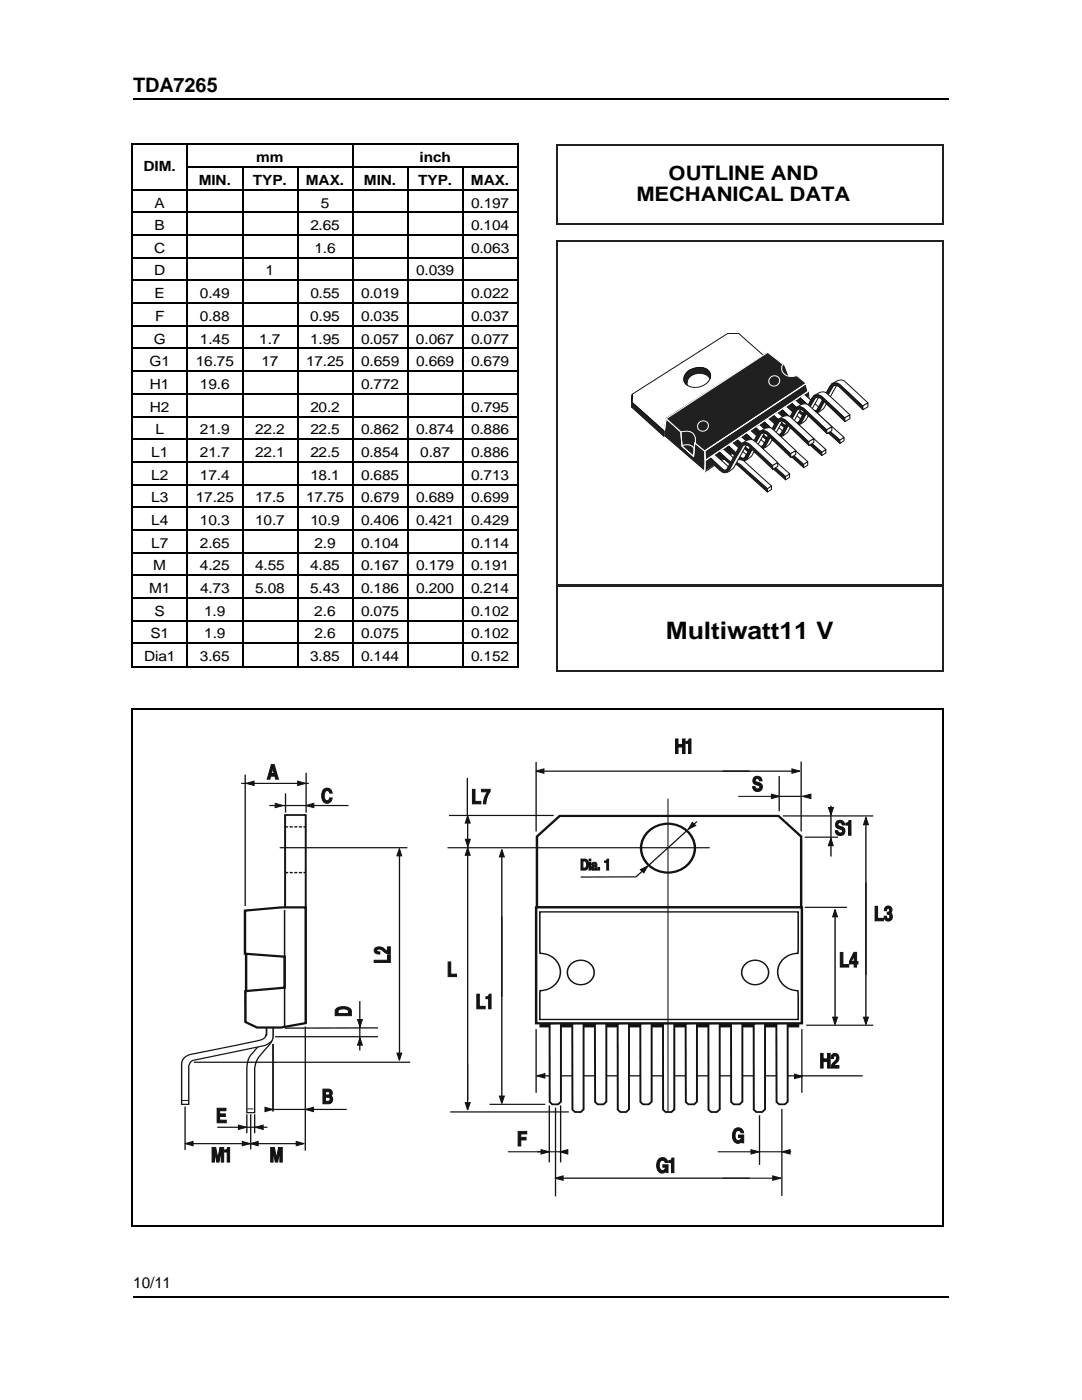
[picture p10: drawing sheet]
<svg xmlns="http://www.w3.org/2000/svg" width="216mm" height="279mm" viewBox="0 0 216 279" stroke-linecap="round" stroke-linejoin="round" font-family="sans-serif">
<defs><g id="words">
<text font-size="4.8" x="132.9" y="127.6">Multiwatt11 V</text>
<g font-size="4">
<text x="26.6" y="18.5">TDA7265</text>
<text x="133.4" y="36">OUTLINE AND</text>
<text x="127" y="40.1">MECHANICAL DATA</text>
</g>
<text font-size="3" x="26.6" y="257.1">10/11</text>
<g font-size="2.8">
<text x="28.6" y="34.1">DIM.</text>
<text x="51.1" y="32.3">mm</text>
<text x="83.7" y="32.3">inch</text>
<text x="30.9" y="41.4">A</text>
<text x="39.6" y="36.9">MIN.</text>
<text x="50.5" y="36.9">TYP.</text>
<text x="61" y="36.9">MAX.</text>
<text x="64" y="41.4">5</text>
<text x="72.6" y="36.9">MIN.</text>
<text x="83.5" y="36.9">TYP.</text>
<text x="94" y="36.9">MAX.</text>
<text x="94" y="41.4">0.197</text>
<text x="30.9" y="45.9">B</text>
<text x="61.9" y="45.9">2.65</text>
<text x="94" y="45.9">0.104</text>
<text x="30.8" y="50.4">C</text>
<text x="62.7" y="50.4">1.6</text>
<text x="94" y="50.4">0.063</text>
<text x="30.8" y="55">D</text>
<text x="30.9" y="59.5">E</text>
<text x="39.9" y="59.5">0.49</text>
<text x="53" y="55">1</text>
<text x="61.9" y="59.5">0.55</text>
<text x="72.1" y="59.5">0.019</text>
<text x="83" y="55">0.039</text>
<text x="94" y="59.5">0.022</text>
<text x="30.9" y="64">F</text>
<text x="39.9" y="64">0.88</text>
<text x="61.9" y="64">0.95</text>
<text x="72.1" y="64">0.035</text>
<text x="94" y="64">0.037</text>
<text x="30.7" y="68.6">G</text>
<text x="39.9" y="68.6">1.45</text>
<text x="51.7" y="68.6">1.7</text>
<text x="61.9" y="68.6">1.95</text>
<text x="72.1" y="68.6">0.057</text>
<text x="83" y="68.6">0.067</text>
<text x="94" y="68.6">0.077</text>
<text x="29.8" y="73.1">G1</text>
<text x="29.9" y="77.6">H1</text>
<text x="39.1" y="73.1">16.75</text>
<text x="39.9" y="77.6">19.6</text>
<text x="52.2" y="73.1">17</text>
<text x="61.1" y="73.1">17.25</text>
<text x="72.1" y="77.6">0.772</text>
<text x="72.1" y="73.1">0.659</text>
<text x="83" y="73.1">0.669</text>
<text x="94" y="73.1">0.679</text>
<text x="29.9" y="82.1">H2</text>
<text x="61.9" y="82.1">20.2</text>
<text x="94" y="82.1">0.795</text>
<text x="31" y="86.7">L</text>
<text x="39.9" y="86.7">21.9</text>
<text x="50.9" y="86.7">22.2</text>
<text x="61.9" y="86.7">22.5</text>
<text x="72.1" y="86.7">0.862</text>
<text x="83" y="86.7">0.874</text>
<text x="94" y="86.7">0.886</text>
<text x="30.2" y="91.2">L1</text>
<text x="30.2" y="95.7">L2</text>
<text x="39.9" y="91.2">21.7</text>
<text x="39.9" y="95.7">17.4</text>
<text x="50.9" y="91.2">22.1</text>
<text x="61.9" y="91.2">22.5</text>
<text x="61.9" y="95.7">18.1</text>
<text x="72.1" y="91.2">0.854</text>
<text x="72.1" y="95.7">0.685</text>
<text x="83.9" y="91.2">0.87</text>
<text x="94" y="91.2">0.886</text>
<text x="94" y="95.7">0.713</text>
<text x="30.2" y="100.3">L3</text>
<text x="39.1" y="100.3">17.25</text>
<text x="50.9" y="100.3">17.5</text>
<text x="61.1" y="100.3">17.75</text>
<text x="72.1" y="100.3">0.679</text>
<text x="83" y="100.3">0.689</text>
<text x="94" y="100.3">0.699</text>
<text x="30.2" y="104.8">L4</text>
<text x="39.9" y="104.8">10.3</text>
<text x="50.9" y="104.8">10.7</text>
<text x="61.9" y="104.8">10.9</text>
<text x="72.1" y="104.8">0.406</text>
<text x="83" y="104.8">0.421</text>
<text x="94" y="104.8">0.429</text>
<text x="30.2" y="109.3">L7</text>
<text x="30.6" y="113.8">M</text>
<text x="39.9" y="113.8">4.25</text>
<text x="39.9" y="109.3">2.65</text>
<text x="50.9" y="113.8">4.55</text>
<text x="61.9" y="113.8">4.85</text>
<text x="62.7" y="109.3">2.9</text>
<text x="72.1" y="113.8">0.167</text>
<text x="72.1" y="109.3">0.104</text>
<text x="83" y="113.8">0.179</text>
<text x="94" y="113.8">0.191</text>
<text x="94" y="109.3">0.114</text>
<text x="29.8" y="118.4">M1</text>
<text x="39.9" y="118.4">4.73</text>
<text x="50.9" y="118.4">5.08</text>
<text x="61.9" y="118.4">5.43</text>
<text x="72.1" y="118.4">0.186</text>
<text x="83" y="118.4">0.200</text>
<text x="94" y="118.4">0.214</text>
<text x="30.9" y="122.9">S</text>
<text x="40.7" y="122.9">1.9</text>
<text x="62.7" y="122.9">2.6</text>
<text x="72.1" y="122.9">0.075</text>
<text x="94" y="122.9">0.102</text>
<text x="28.7" y="132">Dia1</text>
<text x="30" y="127.4">S1</text>
<text x="39.9" y="132">3.65</text>
<text x="40.8" y="127.4">1.9</text>
<text x="61.9" y="132">3.85</text>
<text x="62.7" y="127.4">2.6</text>
<text x="72.1" y="132">0.144</text>
<text x="72.1" y="127.4">0.075</text>
<text x="94" y="132">0.152</text>
<text x="94" y="127.4">0.102</text>
</g>
</g></defs>
<path d="M110.9 48h77.4M110.9 116.8h77.4" fill="none" stroke="#231f20" stroke-width=".23"/>
<path d="M111.1 47.9v69M188.2 47.9v69" fill="none" stroke="#231f20" stroke-width=".25"/>
<path d="M140.8 91.9l20.5-13.8 .2 2.1-20.9 14z" fill="#231f20" stroke="#fff" stroke-width=".2"/>
<path d="M140.8 91.9l20.5-13.8 .2 2.1-20.9 14z" fill="none" stroke="#0e1313" stroke-width=".2"/>
<path d="M126.2 78.7l19-12.1h2.2l5 4.4-19.4 12.5-.4 2.5-6.5-5.7z" fill="#fff"/>
<path d="M126.2 78.7l19-12.1h2.2l5 4.4-19.4 12.5-.4 2.5-6.5-5.7z" fill="none" stroke="#0e1313" stroke-width=".2"/>
<path d="M137.1 74.3a3 3 0 0 1 4.5 0 2.28 2.28 0 0 1-2.1 2.9 2.27 2.27 0 0 1-3-1.4 1.89 1.89 0 0 1 .6-1.5z" fill="#fff"/>
<path d="M136.9 74.5a3.2 3.2 0 0 1 4.6-.3 1.93 1.93 0 0 1-1.2 2.7 2.68 2.68 0 0 1-3.8-.9v-.5z" fill="none" stroke="#0e1313" stroke-width=".2"/>
<path d="M135.9 86.2a4.5 4.5 0 0 1 2.5 .1l1.6-.3 2.4-.9 7.8-3.1-10.1 9.7-1.5-1.6a1.34 1.34 0 0 0-1.9-1.3l-.7 .1z" fill="#231f20" stroke="#fff" stroke-width=".2"/>
<path d="M135.9 86.2h.1a3.5 3.5 0 0 1 2.1 .1 26.9 26.9 0 0 0 7.3-2.3l4.8-2-10.1 9.7-1.5-1.7a1.27 1.27 0 0 0-1.7-1.2l-.9 .1z" fill="none" stroke="#0e1313" stroke-width=".2"/>
<path d="M136 89a1.63 1.63 0 0 1 1.8-.1 1.63 1.63 0 0 1 .8 1.6l-.2 .7z" fill="#231f20"/>
<path d="M136 89h.1a1.63 1.63 0 0 1 1.9 0 1.63 1.63 0 0 1 .5 1.9v.3z" fill="none" stroke="#fff" stroke-width=".2"/>
<path d="M132.9 83.5l2.9 2.7 .3 2.8 2.3 2.1 .2-2.7 2 1.6v4.2l-8.2-7.1z" fill="#231f20" stroke="#fff" stroke-width=".2"/>
<path d="M132.9 83.5l2.9 2.7 .3 2.8 2.3 2.1 .2-2.7 2 1.6v4.2l-8.2-7.1z" fill="none" stroke="#fff" stroke-width=".2"/>
<path d="M126.1 78.7v1.6l6.5 5.8-.1 1-6.5-5.9z" fill="#231f20"/>
<path d="M126.1 78.7v1.6l6.5 5.8-.1 1-6.5-5.9z" fill="none" stroke="#0e1313" stroke-width=".2"/>
<path d="M137.2 74.2a3.3 3.3 0 0 1 4.2-.2l.3 .7a.6 .6 0 0 1-.1 .8 2.61 2.61 0 0 0-4.5 .7v.6a1.66 1.66 0 0 1 .1-2.6z" fill="#231f20"/>
<path d="M137.3 74.1a3.5 3.5 0 0 1 4-.2 1.28 1.28 0 0 1 .3 1.6 2.63 2.63 0 0 0-4.5 .6v.7a1.67 1.67 0 0 1 .2-2.7z" fill="none" stroke="#0e1313" stroke-width=".2"/>
<path d="M156 72.6l.3 .2 1.1 2.8-2.3-.6z" fill="#231f20"/>
<path d="M156 72.6l.3 .2 1.1 2.8-2.3-.6z" fill="none" stroke="#0e1313" stroke-width=".2"/>
<path d="M159.5 79.3l1-.6 2.9 2.6-.6 1z" fill="#fff"/>
<path d="M159.5 79.3l1-.6 2.9 2.6-.6 1z" fill="none" stroke="#0e1313" stroke-width=".2"/>
<path d="M166 77.1l.8-.5 .7 .2v.3l-.4-.1-.3 .1-2.4 4.3a1.97 1.97 0 0 1-2.1 .9l.7-.1z" fill="#fff"/>
<path d="M166 77.1l.8-.5 .7 .2v.3l-.5-.1-.2 .2-2.5 4.4a2.1 2.1 0 0 1-2 .7l.7-.1z" fill="none" stroke="#0e1313" stroke-width=".2"/>
<path d="M165.9 76.6l1.3-.7 .6-.1 .5 .1 4.9 4.5-1 .6-5.1-4.3z" fill="#fff"/>
<path d="M165.9 76.6a2.74 2.74 0 0 1 2.2-.7l.4 .2 4.7 4.3-1 .6-5.1-4.3z" fill="none" stroke="#0e1313" stroke-width=".2"/>
<path d="M159.5 79.3l2.6 2.4 .7 .2 .5-.6 2.2-4.1a1.3 1.3 0 0 1 2.2-.4l4.6 4.4-.1 .6-5-4.8-.4-.1-.4 .1-.3 .3-2.5 4.6a1.25 1.25 0 0 1-2.2-.1l-1.9-1.8z" fill="#231f20"/>
<path d="M159.5 79.3l2.6 2.4 .7 .2 .3-.2 2-3.7a1.96 1.96 0 0 1 1.8-1.6l1.2 .8 4.2 4-.1 .6-5-4.8a.91 .91 0 0 0-1.2 .5l-2.4 4.4a1.18 1.18 0 0 1-2 .1l-2.1-2z" fill="none" stroke="#0e1313" stroke-width=".2"/>
<path d="M172.2 81l1-.6v.8l-1 .6z" fill="#fff"/>
<path d="M172.2 81l1-.6v.8l-1 .6z" fill="none" stroke="#0e1313" stroke-width=".2"/>
<path d="M157.9 80.3l.9-.5 2 1.9 1.1 .3a1.78 1.78 0 0 1 1.5 .8l5 4.5-.9 .7-6.1-5.2-1.2-.1-2.1-1.9z" fill="#fff"/>
<path d="M157.9 80.3l.9-.5 2 1.9 .8 .3a2.05 2.05 0 0 1 1.8 .7l5 4.6-.9 .7-6.1-5.2-1.2-.1-2.1-1.9z" fill="none" stroke="#0e1313" stroke-width=".2"/>
<path d="M157.9 80.3l2.2 2.1 1.4 .2 .6 .4 5.5 4.8v.7l-5.8-5.3-.5-.2h-.5a1.86 1.86 0 0 1-1.4-.7l-1.5-1.4z" fill="#231f20"/>
<path d="M157.9 80.3l2 1.9 .7 .3a2.5 2.5 0 0 1 2 .9l5 4.4v.7l-5.7-5.1a2.69 2.69 0 0 0-1.7-.5l-2.3-2z" fill="none" stroke="#0e1313" stroke-width=".2"/>
<path d="M167.6 87.8l.8-.5v.7l-.8 .5z" fill="#fff"/>
<path d="M167.6 87.8l.8-.5v.7l-.8 .5z" fill="none" stroke="#0e1313" stroke-width=".2"/>
<path d="M155.9 81.6l1-.5 2.9 2.5-.6 1.1z" fill="#fff"/>
<path d="M155.9 81.6l1-.5 2.9 2.5-.6 1.1z" fill="none" stroke="#0e1313" stroke-width=".2"/>
<path d="M162.4 79.5l.8-.5 .7 .2v.3l-.4-.1-.3 .1-2.4 4.3a1.97 1.97 0 0 1-2.1 .9l.7-.1z" fill="#fff"/>
<path d="M162.4 79.5l.8-.5 .7 .2v.3l-.5-.1-.4 .5a21.3 21.3 0 0 1-2.6 4.3 1.54 1.54 0 0 1-1.7 .5l.7-.1z" fill="none" stroke="#0e1313" stroke-width=".2"/>
<path d="M162.3 79l1.3-.7 .6-.1 .5 .1 4.9 4.5-1 .6-5.1-4.3z" fill="#fff"/>
<path d="M162.3 79a2.75 2.75 0 0 1 2.2-.8l.4 .3 4.7 4.3-1 .6-5.1-4.3z" fill="none" stroke="#0e1313" stroke-width=".2"/>
<path d="M155.9 81.7l2.6 2.4 .4 .2h.4l2.6-4.8a1.3 1.3 0 0 1 2.2-.3l4.6 4.4-.1 .5-5-4.7-.4-.1-.7 .3-2.5 4.6a1.25 1.25 0 0 1-2.2 0l-1.9-1.8z" fill="#574044"/>
<path d="M155.9 81.7l2.6 2.4 .7 .2 .3-.2 2-3.8a1.96 1.96 0 0 1 1.8-1.5 27.5 27.5 0 0 1 4.8 4.2l.6 .6-.1 .5-5-4.7a.91 .91 0 0 0-1.2 .5l-2.4 4.3a1.18 1.18 0 0 1-2 .1l-2.1-1.9z" fill="#231f20" stroke="#0e1313" stroke-width=".2"/>
<path d="M168.6 83.4l1-.6v.8l-1 .6z" fill="#fff"/>
<path d="M168.6 83.4l1-.6v.8l-1 .6z" fill="none" stroke="#0e1313" stroke-width=".2"/>
<path d="M154.3 82.8l.8-.5 2.1 1.8 1.1 .3a1.81 1.81 0 0 1 1.5 .8l5 4.5-.9 .7-6.1-5.2-1.3-.1-2-1.9z" fill="#fff"/>
<path d="M154.3 82.8l.8-.5 2.1 1.8 .8 .3a2.05 2.05 0 0 1 1.8 .8l5 4.5-.9 .7-6.1-5.2-1.3-.1-2-1.9z" fill="none" stroke="#0e1313" stroke-width=".2"/>
<path d="M154.3 82.8l2.2 2 1.4 .3 .6 .3 5.5 4.8v.7l-6.1-5.4a2.95 2.95 0 0 1-2.8-1.4l-.8-.8z" fill="#574044"/>
<path d="M154.3 82.8l1.8 1.7a2.89 2.89 0 0 0 1.8 .6l.7 .4 5.4 4.7v.7l-5.7-5.1a2.71 2.71 0 0 0-1.7-.5l-2.3-2z" fill="#231f20" stroke="#0e1313" stroke-width=".2"/>
<path d="M164 90.3l.8-.6v.7l-.8 .5z" fill="#fff"/>
<path d="M164 90.3l.8-.6v.7l-.8 .5z" fill="none" stroke="#0e1313" stroke-width=".2"/>
<path d="M152.3 84l1-.6 2.9 2.6-.6 1.1z" fill="#fff"/>
<path d="M152.3 84l1-.6 2.9 2.6-.6 1.1z" fill="none" stroke="#0e1313" stroke-width=".2"/>
<path d="M158.8 81.9l.8-.6 .7 .3v.2h-.4l-.3 .1-2.4 4.3a1.97 1.97 0 0 1-2.1 .9l.7-.1z" fill="#fff"/>
<path d="M158.8 81.9l.8-.6 .7 .3v.2h-.5l-.2 .1-2.5 4.4a2.09 2.09 0 0 1-2 .8l.7-.1z" fill="none" stroke="#0e1313" stroke-width=".2"/>
<path d="M158.7 81.4l1.3-.7 .6-.1 .5 .1 4.9 4.5-1 .6-5.1-4.4z" fill="#fff"/>
<path d="M158.7 81.4a2.71 2.71 0 0 1 2.2-.8l.4 .2 4.7 4.4-1 .6-5.1-4.4z" fill="none" stroke="#0e1313" stroke-width=".2"/>
<path d="M152.3 84l2.6 2.5 .7 .2 .5-.6 2.2-4.2a1.3 1.3 0 0 1 2.2-.3l4.6 4.4-.1 .5-5-4.8h-.4l-.7 .3-2.5 4.6a1.25 1.25 0 0 1-2.2-.1l-1.9-1.7z" fill="#574044"/>
<path d="M152.3 84l2.6 2.5 .7 .2 .3-.3 2-3.7a1.96 1.96 0 0 1 1.8-1.5 27.8 27.8 0 0 1 4.8 4.2l.6 .6-.1 .5-5-4.8a.91 .91 0 0 0-1.2 .6l-2.4 4.3a1.18 1.18 0 0 1-2 .1l-2.1-1.9z" fill="#231f20" stroke="#0e1313" stroke-width=".2"/>
<path d="M165 85.8l1-.6v.7l-1 .6z" fill="#fff"/>
<path d="M165 85.8l1-.6v.7l-1 .6z" fill="none" stroke="#0e1313" stroke-width=".2"/>
<path d="M150.7 85.2l.8-.5 2.1 1.8 1.1 .4a1.8 1.8 0 0 1 1.5 .8l5 4.4-.9 .8-6.1-5.2-1.3-.2-2-1.9z" fill="#fff"/>
<path d="M150.7 85.2l.8-.5 2.1 1.8 .8 .3a2.06 2.06 0 0 1 1.8 .8l5 4.5-.9 .8-6.1-5.2-1.3-.2-2-1.9z" fill="none" stroke="#0e1313" stroke-width=".2"/>
<path d="M150.7 85.2l2.2 2 1.4 .3 .6 .3 5.5 4.9v.6l-5.9-5.2-.4-.2h-.6a1.88 1.88 0 0 1-1.3-.7l-1.6-1.4z" fill="#231f20"/>
<path d="M150.7 85.2l1.8 1.7a2.89 2.89 0 0 0 1.8 .6l.7 .4 5.4 4.8v.6l-5.7-5.1a2.65 2.65 0 0 0-1.7-.5l-2.3-1.9z" fill="none" stroke="#0e1313" stroke-width=".2"/>
<path d="M160.3 92.7l.9-.6v.7l-.8 .5z" fill="#fff"/>
<path d="M160.3 92.7l.9-.6v.7l-.8 .5z" fill="none" stroke="#0e1313" stroke-width=".2"/>
<path d="M148.7 86.4l1-.6 2.9 2.6-.6 1.1z" fill="#fff"/>
<path d="M148.7 86.4l1-.6 2.9 2.6-.6 1.1z" fill="none" stroke="#0e1313" stroke-width=".2"/>
<path d="M155.2 84.3l.8-.6 .7 .3v.2l-.4-.1-.3 .2-2.4 4.3a1.96 1.96 0 0 1-2.1 .9l.7-.2z" fill="#fff"/>
<path d="M155.2 84.3l.8-.6 .7 .3v.2l-.5-.1-.2 .2-2.5 4.4a2.09 2.09 0 0 1-2 .8l.7-.2z" fill="none" stroke="#0e1313" stroke-width=".2"/>
<path d="M155.1 83.8l1.3-.7 .6-.1 .5 .1 4.9 4.5-1 .6-5.1-4.4z" fill="#fff"/>
<path d="M155.1 83.8a2.74 2.74 0 0 1 2.2-.8l.4 .2 4.7 4.4-1 .6-5.1-4.4z" fill="none" stroke="#0e1313" stroke-width=".2"/>
<path d="M148.7 86.4l2.6 2.4 .7 .3 .5-.6 2.2-4.2a1.3 1.3 0 0 1 2.2-.3l4.6 4.3-.1 .6-5-4.8-.4-.1-.7 .4-2.5 4.6a1.25 1.25 0 0 1-2.2-.1l-1.9-1.7z" fill="#231f20"/>
<path d="M148.7 86.4l2.6 2.4 .7 .3 .3-.3 2-3.7a1.96 1.96 0 0 1 1.8-1.6l1.2 .8 4.2 4-.1 .6-5-4.8a.91 .91 0 0 0-1.2 .6l-2.4 4.3a1.18 1.18 0 0 1-2 .1l-2.1-1.9z" fill="none" stroke="#0e1313" stroke-width=".2"/>
<path d="M161.4 88.1l1-.5v.7l-1 .6z" fill="#fff"/>
<path d="M161.4 88.1l1-.5v.7l-1 .6z" fill="none" stroke="#0e1313" stroke-width=".2"/>
<path d="M147.1 87.6l.8-.5 2.1 1.9 1 .3a1.8 1.8 0 0 1 1.6 .8l5 4.5-.9 .7-6.2-5.2-1.2-.1-2-1.9z" fill="#fff"/>
<path d="M147.1 87.6l.8-.5 2.1 1.9 .8 .2a2.05 2.05 0 0 1 1.7 .8l5.1 4.6-.9 .7-6.2-5.2-1.2-.1-2-1.9z" fill="none" stroke="#0e1313" stroke-width=".2"/>
<path d="M147 87.6l2.3 2.1 1.4 .2 .6 .4 5.5 4.8-.1 .7-5.8-5.3-.4-.2h-.6a1.83 1.83 0 0 1-1.3-.7l-1.6-1.4z" fill="#231f20"/>
<path d="M147.1 87.6l1.9 1.9 .7 .3a2.49 2.49 0 0 1 2.1 .9l5 4.4-.1 .7-5.6-5.1a2.67 2.67 0 0 0-1.7-.5l-2.4-2z" fill="none" stroke="#0e1313" stroke-width=".2"/>
<path d="M156.7 95.1l.8-.5v.7l-.8 .5z" fill="#fff"/>
<path d="M156.7 95.1l.9-.5v.7l-.9 .5z" fill="none" stroke="#0e1313" stroke-width=".2"/>
<path d="M145.1 88.8l1-.6 2.9 2.6-.6 1z" fill="#fff"/>
<path d="M145.1 88.8l1-.6 2.9 2.6-.6 1z" fill="none" stroke="#0e1313" stroke-width=".2"/>
<path d="M151.6 86.7l.8-.6 .7 .3v.2h-.7l-2.4 4.4a1.97 1.97 0 0 1-2.1 .9l.7-.2z" fill="#fff"/>
<path d="M151.6 86.7l.8-.6 .7 .3v.2l-.5-.1-.4 .5a21.2 21.2 0 0 1-2.6 4.4 1.54 1.54 0 0 1-1.7 .4l.7-.1z" fill="none" stroke="#0e1313" stroke-width=".2"/>
<path d="M151.5 86.2l1.3-.8 .6-.1 .5 .2 4.9 4.4-1 .6-5.1-4.3z" fill="#fff"/>
<path d="M151.5 86.2a2.72 2.72 0 0 1 2.2-.8l.4 .2 4.7 4.3-1 .6-5.1-4.3z" fill="none" stroke="#0e1313" stroke-width=".2"/>
<path d="M145.1 88.8l2.6 2.4 .7 .2 .5-.6 2.2-4.1a1.3 1.3 0 0 1 2.2-.4l4.6 4.4-.1 .6-5-4.8-.5-.1-.4 .2-.3 .4-2.4 4.4a1.25 1.25 0 0 1-2.2-.1l-1.9-1.7z" fill="#574044"/>
<path d="M145.1 88.8l2.6 2.4 .7 .2 .3-.2 2-3.7a1.96 1.96 0 0 1 1.8-1.6 27.7 27.7 0 0 1 4.8 4.2l.6 .6-.1 .6-5-4.8a.91 .91 0 0 0-1.2 .5l-2.4 4.4a1.18 1.18 0 0 1-2 .1l-2.1-1.9z" fill="#231f20" stroke="#0e1313" stroke-width=".2"/>
<path d="M157.8 90.5l1-.5v.7l-1 .6z" fill="#fff"/>
<path d="M157.8 90.5l1-.5v.7l-1 .6z" fill="none" stroke="#0e1313" stroke-width=".2"/>
<path d="M143.5 90l.8-.5 2.1 1.9 1 .3a1.79 1.79 0 0 1 1.6 .8l5 4.5-.9 .7-6.2-5.2-1.2-.1-2-1.9z" fill="#fff"/>
<path d="M143.5 90l.8-.5 2.1 1.9 .8 .3a2.05 2.05 0 0 1 1.7 .8l5.1 4.5-.9 .7-6.2-5.2-1.2-.1-2-1.9z" fill="none" stroke="#0e1313" stroke-width=".2"/>
<path d="M143.4 90.1l2.3 2 1.5 .3 .6 .4 5.4 4.7-.1 .7-5.9-5.4a3.9 3.9 0 0 1-2.2-.8l-1.6-1.4z" fill="#231f20"/>
<path d="M143.4 90.1l2 1.8 .7 .3a2.56 2.56 0 0 1 2 .9l5.1 4.4-.1 .7-5.6-5.1a2.71 2.71 0 0 0-1.8-.5l-2.3-2z" fill="none" stroke="#0e1313" stroke-width=".2"/>
<path d="M153.1 97.6l.8-.6v.7l-.8 .5z" fill="#fff"/>
<path d="M153.1 97.6l.8-.6v.7l-.8 .5z" fill="none" stroke="#0e1313" stroke-width=".2"/>
<path d="M141.5 91.2l1-.6 2.9 2.6-.6 1z" fill="#fff"/>
<path d="M141.5 91.2l1-.6 2.9 2.6-.6 1z" fill="none" stroke="#0e1313" stroke-width=".2"/>
<path d="M148 89l.8-.5 .7 .2v.3h-.7l-2.4 4.3a1.96 1.96 0 0 1-2.1 .9l.7-.1z" fill="#fff"/>
<path d="M148 89l.8-.5 .7 .2v.3l-.5-.1-.2 .2-2.5 4.4a2.09 2.09 0 0 1-2 .7l.7-.1z" fill="none" stroke="#0e1313" stroke-width=".2"/>
<path d="M147.9 88.5l1.3-.7 .6-.1 .5 .1 4.9 4.5-1 .6-5.1-4.3z" fill="#fff"/>
<path d="M147.9 88.5a2.71 2.71 0 0 1 2.2-.8l.4 .3 4.7 4.3-1 .6-5.1-4.3z" fill="none" stroke="#0e1313" stroke-width=".2"/>
<path d="M141.5 91.2l2.6 2.4 .7 .2 .5-.6 2.2-4.1a1.3 1.3 0 0 1 2.2-.4l4.6 4.4-.1 .6-5-4.8-.4-.1-.4 .1-.4 .4-2.4 4.5a1.25 1.25 0 0 1-2.2-.1l-1.9-1.8z" fill="#231f20"/>
<path d="M141.5 91.2l2.6 2.4 .7 .2 .3-.2 2-3.7a1.96 1.96 0 0 1 1.8-1.6l1.2 .8 4.2 4-.1 .6-5-4.8a.91 .91 0 0 0-1.2 .5l-2.4 4.4a1.18 1.18 0 0 1-2 .1l-2.1-2z" fill="none" stroke="#231f20" stroke-width=".2"/>
<path d="M154.2 92.9l1-.6v.8l-1 .6z" fill="#fff"/>
<path d="M154.2 92.9l1-.6v.8l-1 .6z" fill="none" stroke="#0e1313" stroke-width=".2"/>
<path d="M133 83.5l20.2-13.2 3.1 2.4a1.55 1.55 0 0 0-.1 1.7 1.55 1.55 0 0 0 1.6 .7l1.2-.1 1.9 1.5-20.3 13.5-1.9-1.5a1.89 1.89 0 0 0-.5-2.1 1.89 1.89 0 0 0-2.1-.3l-.2 .1z" fill="#b6aaa7"/>
<g fill="#231f20" stroke="#fff" stroke-width=".2">
<path d="M133 83.5l20.2-13.2 3.1 2.5a1.33 1.33 0 0 0 .6 2.1 2.73 2.73 0 0 0 2.1 .1l1.9 1.5-20.3 13.5-1.9-1.5a1.84 1.84 0 0 0-.4-1.9 1.84 1.84 0 0 0-1.9-.5l-.5 .1z"/>
<path d="M140.7 90l20.1-13.4 .5 1.5-20.6 13.8z"/>
</g>
<g fill="none" stroke="#fff" stroke-width=".2">
<path d="M140.7 90l20.1-13.4 .5 1.5-20.6 13.8z"/>
<circle cx="154.5" cy="76.1" r="1.06"/>
<circle cx="140.3" cy="85.1" r="1.06"/>
</g>
<path d="M110.9 117h77.4M110.9 133.8h77.4" fill="none" stroke="#231f20" stroke-width=".23"/>
<path d="M111.1 116.9v17M188.2 116.9v17" fill="none" stroke="#231f20" stroke-width=".25"/>
<path d="M26.3 28.6v104.5M37.4 28.8v104.2M48.4 33.3v99.7M59.4 33.3v99.7M70.4 28.8v104.2M81.4 33.3v99.7M92.3 33.3v99.7M103.4 28.6v104.5M26.3 141.5v103.3M188.2 141.5v103.3" fill="none" stroke="#000" stroke-width=".25"/>
<g fill="none" stroke="#000" stroke-width=".23">
<path d="M26.2 28.7h77.3M26.4 37.8h77M37.4 33.3h66M26.4 42.4h77M26.4 46.9h77M26.4 51.4h77M26.4 55.9h77M26.4 60.5h77M26.4 65h77M26.4 69.5h77M26.4 74.1h77M26.4 78.6h77"/>
<path d="M26.4 83.1h77M26.4 87.6h77M26.4 92.2h77M26.4 96.7h77M26.4 101.2h77M26.4 105.8h77M26.4 110.3h77M26.4 114.8h77M26.4 119.3h77M26.2 133h77.3M26.4 123.9h77M26.4 128.4h77"/>
<path d="M26.2 141.6h162.1M26.2 244.7h162.1"/>
</g>
<path d="M53.1 203.3l1.4-.1v3.2a3.3 3.3 0 0 1-1.2 2.6 8.7 8.7 0 0 0-2.2 3.1l-.3 1.1v8.9h-1.5v-8.6a4.9 4.9 0 0 1 1.8-4.2l1.6-1.7 .3-.6 .1-.9z" fill="#fff"/>
<path d="M53.1 203.3l1.4-.1v1.5a6.2 6.2 0 0 1-.6 3.6l-.6 .7a7.6 7.6 0 0 0-2.5 4.3v8.8h-1.5v-7.6a6.1 6.1 0 0 1 .7-3.9l2-2.3a2.91 2.91 0 0 0 1.1-2.2z" fill="none" stroke="#0e1313" stroke-width=".25"/>
<path d="M36.8 211l1.3-.6 6.6-1.3a49.7 49.7 0 0 0 7.7-1.7l.5-.3 .3-.7v-2.4l1.3 .2v2.7a2.05 2.05 0 0 1-1.8 1.8l-14 2.9-.5 .2-.5 1v7.6h-1.5v-8l.2-.8z" fill="#fff"/>
<path d="M36.7 211.2l.5-.4 .9-.4 12.6-2.5a3.1 3.1 0 0 0 2.4-1.2l.1-.3v-2.4l1.3 .2v1.2a3.3 3.3 0 0 1-.5 2.6l-1.3 .7-12.6 2.6a2.55 2.55 0 0 0-2.3 1.1l-.1 8h-1.5v-6.2a4.3 4.3 0 0 1 .5-3zM107.7 214.7h64.4" fill="none" stroke="#0e1313" stroke-width=".25"/>
<path d="M107.7 214.7h64.4" fill="none" stroke="#0e1313" stroke-width=".2"/>
<path d="M107.8 204.3h51.5v.6h-51.5z" fill="#0e1313"/>
<path d="M107.8 204.3h51.5v.6h-51.5z" fill="none" stroke="#0e1313" stroke-width=".37"/>
<path d="M56.9 162.7h4.1v18.6h-4.1z" fill="#fff"/>
<path d="M56.9 162.7h4.1v18.6h-4.1z" fill="none" stroke="#0e1313" stroke-width=".37"/>
<g fill="#fff">
<path d="M49.1 188.1h9.5v12.2h-9.5z"/>
<path d="M109.7 204.3l2.2-.1v15.7l-.5 .5h-1.2l-.5-.5z"/>
</g>
<path d="M49.1 188.1h9.5v12.2h-9.5z" fill="#fff" stroke="#0e1313" stroke-width=".47"/>
<path d="M109.7 204.3l2.2-.1v15.7l-.5 .5h-1.2l-.5-.5z" fill="none" stroke="#0e1313" stroke-width=".37"/>
<path d="M107.1 166.9l4.6-4.1h43.6l4.6 4.1v14.2h-52.8z" fill="#fff"/>
<path d="M107.1 166.9l4.6-4.1h43.6l4.6 4.1v14.2h-52.8z" fill="none" stroke="#0e1313" stroke-width=".47"/>
<path d="M114.2 204.3l2.2-.1v17.2l-.5 .5h-1.2l-.5-.4z" fill="#fff"/>
<path d="M114.2 204.3l2.2-.1v17.2l-.5 .5h-1.2l-.5-.4z" fill="none" stroke="#0e1313" stroke-width=".37"/>
<path d="M118.7 204.3l2.3-.1v15.7l-.6 .5h-1.1l-.6-.5z" fill="#fff"/>
<path d="M118.7 204.3l2.3-.1v15.7l-.6 .5h-1.1l-.6-.5z" fill="none" stroke="#0e1313" stroke-width=".37"/>
<path d="M123.2 204.3l2.3-.1v17.2l-.6 .5h-1.1l-.5-.4z" fill="#fff"/>
<path d="M123.2 204.3l2.3-.1v17.2l-.6 .5h-1.1l-.5-.4z" fill="none" stroke="#0e1313" stroke-width=".37"/>
<path d="M127.8 204.3l2.2-.1v15.7l-.5 .5h-1.2l-.5-.5z" fill="#fff"/>
<path d="M127.8 204.3l2.2-.1v15.7l-.5 .5h-1.2l-.5-.5z" fill="none" stroke="#0e1313" stroke-width=".37"/>
<path d="M132.3 204.3l2.2-.1v17.2l-.5 .5h-1.2l-.5-.4z" fill="#fff"/>
<path d="M132.3 204.3l2.2-.1v17.2l-.5 .5h-1.2l-.5-.4z" fill="none" stroke="#0e1313" stroke-width=".37"/>
<path d="M136.8 204.3l2.3-.1v15.7l-.6 .5h-1.1l-.6-.5z" fill="#fff"/>
<path d="M136.8 204.3l2.3-.1v15.7l-.6 .5h-1.1l-.6-.5z" fill="none" stroke="#0e1313" stroke-width=".37"/>
<path d="M141.3 204.3l2.3-.1v17.2l-.6 .5h-1.1l-.5-.4z" fill="#fff"/>
<path d="M141.4 204.3l2.2-.1v17.2l-.6 .5h-1.1l-.5-.4z" fill="none" stroke="#0e1313" stroke-width=".37"/>
<path d="M145.9 204.3l2.2-.1v15.7l-.5 .5h-1.2l-.5-.5z" fill="#fff"/>
<path d="M145.9 204.3l2.2-.1v15.7l-.5 .5h-1.2l-.5-.5z" fill="none" stroke="#0e1313" stroke-width=".37"/>
<path d="M150.4 204.3l2.3-.1v17.2l-.6 .5h-1.2l-.5-.4z" fill="#fff"/>
<path d="M150.4 204.3l2.3-.1v17.2l-.6 .5h-1.2l-.5-.4z" fill="none" stroke="#0e1313" stroke-width=".37"/>
<path d="M154.9 204.3l2.3-.1v15.7l-.6 .5h-1.1l-.6-.5z" fill="#fff"/>
<path d="M154.9 204.3l2.3-.1v15.7l-.6 .5h-1.1l-.5-.5z" fill="none" stroke="#0e1313" stroke-width=".37"/>
<g fill="#fff">
<path d="M107 181.1h53v23.1h-53z"/>
<path d="M107.7 182h51.6l-.1 8.3a3.7 3.7 0 0 0-4 3.7 3.7 3.7 0 0 0 4 3.7l.1 5.8h-51.6l.1-5.8a3.7 3.7 0 0 0 3.7-2.3 3.7 3.7 0 0 0-1.2-4.3l-1.3-.7-1.2-.1z"/>
<path d="M148.8 192.4a2.62 2.62 0 0 1 3.2-.5 2.62 2.62 0 0 1 1.1 3.1 2.71 2.71 0 0 1-3 1.5 2.71 2.71 0 0 1-2.1-2.7 2.18 2.18 0 0 1 .8-1.4z"/>
<path d="M114 192.4a2.63 2.63 0 0 1 3.2-.5 2.63 2.63 0 0 1 1.2 3.1 2.7 2.7 0 0 1-3.2 1.4 2.7 2.7 0 0 1-1.9-2.8l.2-.7z"/>
<path d="M129.1 166.2a5.5 5.5 0 0 1 5.6-1.6 5.5 5.5 0 0 1 3.9 4.2 5.3 5.3 0 0 1-7.4 5 4.7 4.7 0 0 1-2.1-7.6z"/>
</g>
<path d="M107 181.1h53v23.1h-53z" fill="#fff" stroke="#0e1313" stroke-width=".47"/>
<g fill="#fff" stroke="#0e1313" stroke-width=".29">
<path d="M107.7 182h51.6l-.1 8.3a3.7 3.7 0 0 0-4 3.7 3.7 3.7 0 0 0 4 3.7l.1 5.8h-51.6l.1-5.8a3.7 3.7 0 0 0 3.8-2.5 3.7 3.7 0 0 0-1.6-4.3l-1.4-.6h-.8z"/>
<path d="M148.6 192.5a2.68 2.68 0 0 1 3.1-.7 2.68 2.68 0 0 1 1.6 2.8 2.68 2.68 0 0 1-3.1 1.9 2.68 2.68 0 0 1-2.1-3z"/>
<path d="M113.8 192.5a2.67 2.67 0 0 1 3.1-.7 2.67 2.67 0 0 1 1.6 2.8 2.68 2.68 0 0 1-3.1 1.9 2.68 2.68 0 0 1-2.1-3z"/>
</g>
<path d="M129.2 166.1a5.6 5.6 0 0 1 9.4 2.3 5.2 5.2 0 0 1-7.2 5.4 4.7 4.7 0 0 1-2.2-7.7z" fill="none" stroke="#0e1313" stroke-width=".47"/>
<path d="M48.9 181.7l7.3-.6h4.8v23.1l-4.9 .9h-4.8l-2.3-1.1v-6.2l7.8-.7v-6.2l-7.9-.6z" fill="#fff"/>
<path d="M48.9 181.7l7.3-.6h4.8v23.1l-4.9 .9h-4.8l-2.3-1.1v-6.2l7.8-.7v-6.2l-7.9-.6z" fill="#fff" stroke="#0e1313" stroke-width=".47"/>
<path d="M111.7 229.9l1.6-.5v.9z" fill="#0e1313"/>
<path d="M107.2 229.9h5.3M111.7 229.9l1.6-.5v.9z" fill="none" stroke="#0e1313" stroke-width=".21"/>
<path d="M107.2 229.9h5.3" fill="none" stroke="#0e1313" stroke-width=".2"/>
<path d="M108 229.4l1.6 .5-1.6 .4z" fill="#0e1313"/>
<path d="M101.4 229.9h6.6M108 229.4l1.6 .5-1.6 .4z" fill="none" stroke="#0e1313" stroke-width=".21"/>
<path d="M101.4 229.9h6.6" fill="none" stroke="#0e1313" stroke-width=".2"/>
<path d="M103.4 225.8h1.7v.5h-1.2v.7h1.1v.5h-1.1v1.2h-.5z" fill="#0e1313"/>
<path d="M103.4 225.8h1.7v.5h-1.2v.7h1.1v.5h-1.1v1.2h-.5z" fill="none" stroke="#0e1313" stroke-width=".2"/>
<path d="M146.6 225.4a1.07 1.07 0 0 1 1.1-.2 1.07 1.07 0 0 1 .7 .9h-.5a.59 .59 0 0 0-.7-.5 .59 .59 0 0 0-.5 .6 .94 .94 0 0 0 .7 1.4l.3-.1 .2-.5h-.5v-.5h1v1.6h-.4v-.4a1 1 0 0 1-1.2 .4 1 1 0 0 1-.6-1.1v-.9z" fill="#0e1313"/>
<path d="M146.6 225.4a1.05 1.05 0 0 1 1.1-.3 1.05 1.05 0 0 1 .7 1h-.5a.55 .55 0 0 0-.5-.5 .55 .55 0 0 0-.6 .3 1.17 1.17 0 0 0 .5 1.7 .62 .62 0 0 0 .6-.6h-.5v-.5h1v1.6h-.4v-.4a.96 .96 0 0 1-1.1 .4 .96 .96 0 0 1-.7-.9 2.12 2.12 0 0 1 .4-1.8z" fill="none" stroke="#0e1313" stroke-width=".2"/>
<path d="M110.7 235.1l1.7-.4v.9z" fill="#0e1313"/>
<path d="M110.7 235.1l1.7-.4v.9z" fill="none" stroke="#0e1313" stroke-width=".21"/>
<path d="M112.4 235.1h37.2" fill="none" stroke="#0e1313" stroke-width=".2"/>
<path d="M112.4 235.1h37.2" fill="none" stroke="#0e1313" stroke-width=".25"/>
<path d="M154.2 234.7l1.6 .4-1.6 .5z" fill="#0e1313"/>
<path d="M144.2 235.1h10M154.2 234.7l1.6 .4-1.6 .5z" fill="none" stroke="#0e1313" stroke-width=".21"/>
<path d="M144.2 235.1h10" fill="none" stroke="#0e1313" stroke-width=".2"/>
<path d="M131.5 231.3a1.05 1.05 0 0 1 1.1-.2 1.05 1.05 0 0 1 .6 .9h-.5a.59 .59 0 0 0-.6-.4 .59 .59 0 0 0-.5 .6 .92 .92 0 0 0 .7 1.4l.3-.2 .2-.5h-.5v-.4h1v1.5h-.4v-.3a1.01 1.01 0 0 1-1.2 .3 1.01 1.01 0 0 1-.7-1.1l.1-.9z" fill="#0e1313"/>
<path d="M131.5 231.3a1.05 1.05 0 0 1 1.1-.2 1.05 1.05 0 0 1 .6 .9h-.5a.55 .55 0 0 0-.4-.4 .55 .55 0 0 0-.6 .2 1.16 1.16 0 0 0 .5 1.8 .63 .63 0 0 0 .6-.7h-.5v-.4h1v1.5h-.4v-.3a.97 .97 0 0 1-1.1 .4 .97 .97 0 0 1-.7-1 2.06 2.06 0 0 1 .4-1.8z" fill="none" stroke="#0e1313" stroke-width=".2"/>
<path d="M133.4 231.6l.5-.1 .2-.4h.4v2.9h-.5v-2h-.6z" fill="#0e1313"/>
<path d="M133.4 231.6a.55 .55 0 0 0 .7-.5h.4v2.9h-.5v-2h-.6z" fill="none" stroke="#0e1313" stroke-width=".2"/>
<path d="M109.6 220.6v11.4M110.8 221v17.8M111.9 220.6v11.4M151.6 222.6v9.9M156 221.3v17.4" fill="none" stroke="#0e1313" stroke-width=".25"/>
<path d="M156 229.9l1.6-.5v.9z" fill="#0e1313"/>
<path d="M150.4 229.9h7.5M156 229.9l1.6-.5v.9z" fill="none" stroke="#0e1313" stroke-width=".21"/>
<path d="M150.4 229.9h7.5" fill="none" stroke="#0e1313" stroke-width=".2"/>
<path d="M149.9 229.4l1.6 .5-1.6 .4z" fill="#0e1313"/>
<path d="M143.2 229.9h6.7M149.9 229.4l1.6 .5-1.6 .4z" fill="none" stroke="#0e1313" stroke-width=".21"/>
<path d="M143.2 229.9h6.7" fill="none" stroke="#0e1313" stroke-width=".2"/>
<path d="M89.4 192h.5v2.4h1.2v.5h-1.7z" fill="#0e1313"/>
<path d="M89.4 192h.5v2.4h1.2v.5h-1.7z" fill="none" stroke="#0e1313" stroke-width=".2"/>
<path d="M100.1 169.6l.5 1.4h-1z" fill="#0e1313"/>
<path d="M100.1 169.6l.5 1.4h-1z" fill="none" stroke="#0e1313" stroke-width=".21"/>
<path d="M100.1 170.9v28" fill="none" stroke="#0e1313" stroke-width=".2"/>
<path d="M100.1 170.9v28" fill="none" stroke="#0e1313" stroke-width=".25"/>
<path d="M99.6 218.7h1l-.5 1.5z" fill="#0e1313"/>
<path d="M99.6 218.7h1l-.5 1.5z" fill="none" stroke="#0e1313" stroke-width=".21"/>
<path d="M100.1 182.9v36.8" fill="none" stroke="#0e1313" stroke-width=".2"/>
<path d="M89.3 169.2h52.3M89.6 162.7h20.9M100.1 182.9v36.8M89.8 221.9h23.7" fill="none" stroke="#0e1313" stroke-width=".25"/>
<path d="M92.8 220.1h1l-.5 1.4z" fill="#0e1313"/>
<path d="M93.3 212.3v7.8M92.8 220.1h1l-.5 1.4z" fill="none" stroke="#0e1313" stroke-width=".21"/>
<path d="M93.3 212.3v7.8" fill="none" stroke="#0e1313" stroke-width=".2"/>
<path d="M93.3 162.8l.5 1.5h-1z" fill="#0e1313"/>
<path d="M93.3 162.8l.5 1.5h-1z" fill="none" stroke="#0e1313" stroke-width=".21"/>
<path d="M93.3 164.3v55.3" fill="none" stroke="#0e1313" stroke-width=".2"/>
<path d="M93.3 164.3v55.3" fill="none" stroke="#0e1313" stroke-width=".25"/>
<path d="M92.9 167.5h.9l-.4 1.5z" fill="#0e1313"/>
<path d="M92.9 167.5h.9l-.4 1.5z" fill="none" stroke="#0e1313" stroke-width=".21"/>
<path d="M95.1 198.4h.5v2.4h1.2v.5h-1.7z" fill="#0e1313"/>
<path d="M95.1 198.4h.5v2.4h1.2v.5h-1.7z" fill="none" stroke="#0e1313" stroke-width=".2"/>
<path d="M97 198.9l.5-.1 .1-.4h.4v2.9h-.5v-2h-.5z" fill="#0e1313"/>
<path d="M97 198.9a.54 .54 0 0 0 .6-.5h.4v2.9h-.5v-2h-.5z" fill="none" stroke="#0e1313" stroke-width=".2"/>
<path d="M93.3 155.2v7.5" fill="none" stroke="#0e1313" stroke-width=".25"/>
<path d="M94.3 157.5h.5v2.4h1.1v.5h-1.6z" fill="#0e1313"/>
<path d="M94.3 157.5h.5v2.4h1.1v.5h-1.6z" fill="none" stroke="#0e1313" stroke-width=".2"/>
<path d="M96.1 157.5h1.7v.5a4.6 4.6 0 0 0-.9 2.4h-.4a4.4 4.4 0 0 1 .8-2.4h-1.2z" fill="#0e1313"/>
<path d="M96.1 157.5h1.7v.5l-.7 1.4-.2 1h-.4v-.5l.3-1 .5-.9h-1.2z" fill="none" stroke="#0e1313" stroke-width=".2"/>
<path d="M107 152.1v13.8M159.9 152v13.9" fill="none" stroke="#0e1313" stroke-width=".25"/>
<path d="M106.9 153.9l1.6-.4v.8z" fill="#0e1313"/>
<path d="M106.9 153.9l1.6-.4v.8z" fill="none" stroke="#0e1313" stroke-width=".21"/>
<path d="M108.5 153.9h41.1" fill="none" stroke="#0e1313" stroke-width=".2"/>
<path d="M108.5 153.9h41.1" fill="none" stroke="#0e1313" stroke-width=".25"/>
<path d="M158 153.5l1.6 .4-1.6 .4z" fill="#0e1313"/>
<path d="M158 153.5l1.6 .4-1.6 .4z" fill="none" stroke="#0e1313" stroke-width=".21"/>
<path d="M144.2 153.9h13.8" fill="none" stroke="#0e1313" stroke-width=".2"/>
<path d="M144.2 153.9h13.8" fill="none" stroke="#0e1313" stroke-width=".25"/>
<path d="M160.2 158.9l1.6-.4v.9z" fill="#0e1313"/>
<path d="M160.2 158.9l1.6-.4v.9z" fill="none" stroke="#0e1313" stroke-width=".21"/>
<path d="M154.2 158.9h7.4" fill="none" stroke="#0e1313" stroke-width=".2"/>
<path d="M154.2 158.9h7.4" fill="none" stroke="#0e1313" stroke-width=".25"/>
<path d="M153.9 158.5l1.6 .4-1.6 .5z" fill="#0e1313"/>
<path d="M147.3 158.9h6.6M153.9 158.5l1.6 .4-1.6 .5z" fill="none" stroke="#0e1313" stroke-width=".21"/>
<path d="M147.3 158.9h6.6" fill="none" stroke="#0e1313" stroke-width=".2"/>
<path d="M150.5 155.1a.94 .94 0 0 1 1-.1 .94 .94 0 0 1 .5 .8h-.4a.4 .4 0 0 0-.5-.4 .4 .4 0 0 0-.2 .6 1.06 1.06 0 0 1 1.2 1 .97 .97 0 0 1-.9 1 .97 .97 0 0 1-1-1h.5a.46 .46 0 0 0 .5 .5 .46 .46 0 0 0 .3-.7 1.28 1.28 0 0 1-1.3-1z" fill="#0e1313"/>
<path d="M150.5 155.1a.94 .94 0 0 1 1-.1 .94 .94 0 0 1 .5 .8h-.4l-.2-.3-.5-.1-.2 .4 .4 .3a.97 .97 0 0 1 1 .9 .97 .97 0 0 1-1 1 .97 .97 0 0 1-.9-1h.5a.49 .49 0 0 0 .4 .5 .49 .49 0 0 0 .5-.4l-.3-.4a.94 .94 0 0 1-1-.5 .94 .94 0 0 1 .2-1.1z" fill="none" stroke="#0e1313" stroke-width=".2"/>
<path d="M134.8 147.5h.5v1.1h.9v-1.1h.5v2.9h-.5v-1.3h-.9v1.3h-.5z" fill="#0e1313"/>
<path d="M134.8 147.5h.5v1.1h.9v-1.1h.5v2.9h-.5v-1.3h-.9v1.3h-.5z" fill="none" stroke="#0e1313" stroke-width=".2"/>
<path d="M136.8 148l.6-.2 .1-.3h.4v2.9h-.5v-2h-.6z" fill="#0e1313"/>
<path d="M136.8 148a.53 .53 0 0 0 .7-.5h.4v2.9h-.5v-2h-.6z" fill="none" stroke="#0e1313" stroke-width=".2"/>
<path d="M172.8 163.1l.5 1.5h-1z" fill="#0e1313"/>
<path d="M172.8 163.1l.5 1.5h-1z" fill="none" stroke="#0e1313" stroke-width=".21"/>
<path d="M172.8 164.2v39" fill="none" stroke="#0e1313" stroke-width=".2"/>
<path d="M172.8 164.2v39" fill="none" stroke="#0e1313" stroke-width=".25"/>
<path d="M174.6 180.9h.5v2.4h1.2v.5h-1.7z" fill="#0e1313"/>
<path d="M174.6 180.9h.5v2.4h1.2v.5h-1.7z" fill="none" stroke="#0e1313" stroke-width=".2"/>
<path d="M176.7 181.1a.77 .77 0 0 1 1.1-.1 .77 .77 0 0 1-.1 1.2 .87 .87 0 0 1 0 1.5 .87 .87 0 0 1-1.3-.9h.5a.39 .39 0 0 0 .4 .6 .39 .39 0 0 0 .3-.7l-.2-.2h-.4v-.5a.41 .41 0 0 0 .5-.3 .41 .41 0 0 0-.3-.4l-.2 .1-.1 .3h-.4z" fill="#0e1313"/>
<path d="M176.7 181.1a.77 .77 0 0 1 1.1-.1 .77 .77 0 0 1-.1 1.2 .87 .87 0 0 1 0 1.5 .87 .87 0 0 1-1.3-.9h.5l.1 .5h.4l.2-.4-.1-.3-.5-.1v-.5h.3a.48 .48 0 0 0 .1-.7h-.4l-.1 .4h-.4z" fill="none" stroke="#0e1313" stroke-width=".2"/>
<path d="M156.2 162.8h18.1M160.9 204.6h13.4" fill="none" stroke="#0e1313" stroke-width=".25"/>
<path d="M172.3 203h1l-.5 1.5z" fill="#0e1313"/>
<path d="M172.3 203h1l-.5 1.5z" fill="none" stroke="#0e1313" stroke-width=".21"/>
<path d="M165.8 160.8v10.1" fill="none" stroke="#0e1313" stroke-width=".25"/>
<path d="M165.8 167.3l.5 1.5h-1z" fill="#0e1313"/>
<path d="M165.8 167.3l.5 1.5h-1z" fill="none" stroke="#0e1313" stroke-width=".21"/>
<path d="M165.3 161.2h1l-.5 1.4z" fill="#0e1313"/>
<path d="M165.3 161.2h1l-.5 1.4z" fill="none" stroke="#0e1313" stroke-width=".21"/>
<path d="M167 163.9a.94 .94 0 0 1 1-.1 .94 .94 0 0 1 .5 .8h-.4a.4 .4 0 0 0-.5-.4 .4 .4 0 0 0-.2 .6l.2 .1a.96 .96 0 0 1 1 1 .96 .96 0 0 1-1 .9 .96 .96 0 0 1-.9-1h.4a.45 .45 0 0 0 .6 .5 .45 .45 0 0 0 .3-.7 1.27 1.27 0 0 1-1.3-1z" fill="#0e1313"/>
<path d="M167 163.9a.94 .94 0 0 1 1-.1 .94 .94 0 0 1 .5 .8h-.4l-.1-.2a.49 .49 0 0 0-.8-.1l.1 .5 .3 .1a.96 .96 0 0 1 1 .9 .96 .96 0 0 1-1 1 .96 .96 0 0 1-.9-1h.4a.5 .5 0 0 0 .5 .4 .5 .5 0 0 0 .5-.3l-.3-.4a.94 .94 0 0 1-1-.5 .94 .94 0 0 1 .2-1.1z" fill="none" stroke="#0e1313" stroke-width=".2"/>
<path d="M168.8 164.3l.4-.1 .2-.4h.4v2.9h-.5v-2h-.5z" fill="#0e1313"/>
<path d="M168.8 164.3a.55 .55 0 0 0 .6-.5h.4v2.9h-.5v-2h-.5z" fill="none" stroke="#0e1313" stroke-width=".2"/>
<path d="M160.6 167.1h6.6M160.6 181.1h8.4" fill="none" stroke="#0e1313" stroke-width=".25"/>
<path d="M166.6 181.5l.5 1.5h-1z" fill="#0e1313"/>
<path d="M166.6 181.5l.5 1.5h-.9z" fill="none" stroke="#0e1313" stroke-width=".21"/>
<path d="M166.6 182.6v20.5" fill="none" stroke="#0e1313" stroke-width=".2"/>
<path d="M166.6 182.6v20.5" fill="none" stroke="#0e1313" stroke-width=".25"/>
<path d="M166.1 203h1l-.5 1.5z" fill="#0e1313"/>
<path d="M166.2 203h.9l-.5 1.5z" fill="none" stroke="#0e1313" stroke-width=".21"/>
<path d="M167.7 190.1h.5v2.4h1.1v.5h-1.6z" fill="#0e1313"/>
<path d="M167.7 190.1h.5v2.4h1.1v.5h-1.6z" fill="none" stroke="#0e1313" stroke-width=".2"/>
<path d="M170.4 190.1l-.9 1.8v.5h.9v.6h.5v-.6h.3v-.5h-.3v-1.8zM170.4 190.7v1.2h-.5z" fill="#0e1313"/>
<path d="M170.4 190.1h.5v1.8h.3v.5h-.3v.6h-.5v-.6h-.9v-.5zM170.4 190.7v1.2h-.5z" fill="none" stroke="#0e1313" stroke-width=".2"/>
<path d="M155.5 154.9v7" fill="none" stroke="#0e1313" stroke-width=".25"/>
<path d="M163.7 210.2h.5v1.1h.9v-1.1h.5v3h-.5v-1.3h-.9v1.3h-.5z" fill="#0e1313"/>
<path d="M163.7 210.2h.5v1.1h.9v-1.1h.5v3h-.5v-1.3h-.9v1.3h-.5z" fill="none" stroke="#0e1313" stroke-width=".2"/>
<path d="M166.1 210.4a.88 .88 0 0 1 1.1 .1 .88 .88 0 0 1 .1 1.2l-.9 .9h1v.6h-1.6a2.74 2.74 0 0 1 1.1-1.8 .37 .37 0 0 0 0-.5 .37 .37 0 0 0-.5 0l-.1 .4h-.5l.1-.6z" fill="#0e1313"/>
<path d="M166 210.5a.89 .89 0 0 1 1.3 .1 .89 .89 0 0 1-.2 1.3l-.7 .7h1v.6h-1.6a2.3 2.3 0 0 1 1-1.7l.1-.6-.3-.2-.2 .1-.1 .5h-.5z" fill="none" stroke="#0e1313" stroke-width=".2"/>
<path d="M158.6 214.4l1.6 .4-1.6 .4z" fill="#0e1313"/>
<path d="M158.6 214.4l1.6 .4-1.6 .4z" fill="none" stroke="#0e1313" stroke-width=".21"/>
<path d="M107.1 214.7l1.6-.4v.9z" fill="#0e1313"/>
<path d="M107.1 214.7l1.6-.4v.9z" fill="none" stroke="#0e1313" stroke-width=".21"/>
<path d="M139.1 163.9l-12.2 11.1h-11M107 205.4v12.7M160 205.4v12.7" fill="none" stroke="#0e1313" stroke-width=".25"/>
<path d="M138.2 164.1l.6 .7-1.5 .7z" fill="#0e1313"/>
<path d="M138.2 164.1l.6 .7-1.5 .7z" fill="none" stroke="#0e1313" stroke-width=".21"/>
<path d="M127.8 173.6l1.5-.8-.8 1.4z" fill="#0e1313"/>
<path d="M127.8 173.6l1.5-.8-.8 1.4z" fill="none" stroke="#0e1313" stroke-width=".21"/>
<path d="M115.9 171.4v2.2h.8a1.2 1.2 0 0 0 .7-1.1 1.2 1.2 0 0 0-.7-1.1zM116.3 171.8a.64 .64 0 0 1 .7 .2 .64 .64 0 0 1 0 .8l-.1 .4-.6 .1z" fill="#0e1313"/>
<path d="M115.9 171.4h.8a1.21 1.21 0 0 1 .7 1.1 1.21 1.21 0 0 1-.7 1.1h-.8zM116.3 171.8h.4a.85 .85 0 0 1 0 1.5h-.4z" fill="none" stroke="#0e1313" stroke-width=".2"/>
<path d="M117.5 172.1h.4v1.5h-.4z" fill="#0e1313"/>
<path d="M117.5 172.1h.4v1.5h-.4z" fill="none" stroke="#0e1313" stroke-width=".2"/>
<path d="M117.5 171.4h.4v.4h-.4z" fill="#0e1313"/>
<path d="M117.5 171.4h.4v.4h-.4z" fill="none" stroke="#0e1313" stroke-width=".2"/>
<path d="M118.2 172.2l-.1 .4h.3l.2-.2 .1 .1v.2a.53 .53 0 0 0-.7 .3 .53 .53 0 0 0 .5 .7l.3-.2v.1h.4l-.1-1.2-.4-.3zM118.4 173.1l.4-.2-.2 .4h-.2z" fill="#0e1313"/>
<path d="M118.1 172.3a.54 .54 0 0 1 .6-.2 .54 .54 0 0 1 .4 .5l.1 1h-.4v-.1l-.3 .2-.3-.1-.2-.4 .1-.3 .7-.4-.2-.1-.2 .2h-.3zM118.4 173l.4-.1-.1 .4h-.3z" fill="none" stroke="#0e1313" stroke-width=".2"/>
<path d="M119.3 173.2h.3v.4h-.3z" fill="#0e1313"/>
<path d="M119.3 173.2h.3v.4h-.3z" fill="none" stroke="#0e1313" stroke-width=".2"/>
<path d="M120.7 171.8h.3l.1-.4h.3v2.2h-.3v-1.5h-.4z" fill="#0e1313"/>
<path d="M48.1 156.3h13.5M133.3 159.4v62.4M120.7 171.8l.4-.1 .1-.3h.2v2.2h-.3v-1.5h-.4z" fill="none" stroke="#0e1313" stroke-width=".2"/>
<path d="M56.9 165h4.1M56.9 174.1h4.1" fill="none" stroke="#0e1313" stroke-width=".29" stroke-dasharray=".6 .3" stroke-linecap="butt"/>
<path d="M56.8 181.6v23.2" fill="none" stroke="#0e1313" stroke-width=".29"/>
<path d="M48.1 156.3h13.5" fill="none" stroke="#0e1313" stroke-width=".25"/>
<path d="M49.1 156.3l1.6-.4v.9z" fill="#0e1313"/>
<path d="M49.1 156.3l1.6-.4v.9z" fill="none" stroke="#0e1313" stroke-width=".2"/>
<path d="M59.4 155.9l1.6 .4-1.6 .5z" fill="#0e1313"/>
<path d="M59.4 155.9l1.6 .4-1.6 .5z" fill="none" stroke="#0e1313" stroke-width=".2"/>
<path d="M54.2 152.6l-.9 2.9h.5l.2-.6h.9l.1 .6h.5l-.8-2.9zM54.4 153.2l.3 1.2h-.5z" fill="#0e1313"/>
<path d="M54.2 152.6h.5l.8 2.9h-.5l-.1-.6h-.9l-.2 .6h-.5zM54.4 153.2l.3 1.2h-.5z" fill="none" stroke="#0e1313" stroke-width=".2"/>
<path d="M54 229h.7l.5 2.2 .4-2.2h.7v2.9h-.5v-2.4l-.4 2.4h-.5l-.4-2.4v2.4h-.5z" fill="#0e1313"/>
<path d="M53.8 160.8h15.7M54 229h.7l.5 2.2 .4-2.2h.7v2.9h-.5v-2.4l-.4 2.4h-.5l-.4-2.4v2.4h-.5z" fill="none" stroke="#0e1313" stroke-width=".2"/>
<path d="M48.9 154.6v26.2M57 158.3v3.9M61.1 154.2v8M53.8 160.8h15.7" fill="none" stroke="#0e1313" stroke-width=".25"/>
<path d="M61 160.8l1.6-.5v.9z" fill="#0e1313"/>
<path d="M61 160.8l1.6-.5v.9z" fill="none" stroke="#0e1313" stroke-width=".2"/>
<path d="M54.9 160.3l1.6 .5-1.6 .4z" fill="#0e1313"/>
<path d="M54.9 160.3l1.6 .5-1.6 .4z" fill="none" stroke="#0e1313" stroke-width=".2"/>
<path d="M64.6 157.5a1 1 0 0 1 1.1-.1 1 1 0 0 1 .6 .9h-.5a.5 .5 0 0 0-.4-.5 .5 .5 0 0 0-.6 .3l-.1 .7 .1 .7a.51 .51 0 0 0 .6 .3 .51 .51 0 0 0 .4-.6h.5a1.04 1.04 0 0 1-1.1 1.1 1.04 1.04 0 0 1-1-1.2l.1-.9z" fill="#0e1313"/>
<path d="M64.6 157.6a1 1 0 0 1 1.1-.2 1 1 0 0 1 .6 .9h-.5l-.3-.5h-.2a1.18 1.18 0 0 0 0 2l.2-.1 .3-.5h.5a1.02 1.02 0 0 1-1 1.1 1.02 1.02 0 0 1-1.1-1 2.12 2.12 0 0 1 .4-1.7zM55.8 169.2h25.5M38.7 212h43.1M53.4 221.4h15.8" fill="none" stroke="#0e1313" stroke-width=".2"/>
<path d="M55.8 169.2h25.5M79.7 169.9v41.4M71.8 199.8v9.8M38.7 212h43.1M53.4 221.4h15.8" fill="none" stroke="#0e1313" stroke-width=".25"/>
<path d="M60.9 221.4l1.6-.4v.9z" fill="#0e1313"/>
<path d="M60.9 221.4l1.6-.4v.9z" fill="none" stroke="#0e1313" stroke-width=".2"/>
<path d="M52.9 221l1.6 .4-1.6 .5z" fill="#0e1313"/>
<path d="M52.9 221l1.6 .4-1.6 .5z" fill="none" stroke="#0e1313" stroke-width=".2"/>
<path d="M67.2 201.2l-.3 .6v.9h3.2v-.9a1.51 1.51 0 0 0-1.9-.9zM67.6 201.6a1.77 1.77 0 0 1 1.9 .1v.6h-2z" fill="#0e1313"/>
<path d="M54.9 206.9h20.5M56.9 205.2h18.5M67.2 201.2a2.46 2.46 0 0 1 2.8 .3l.1 1.2h-3.2v-.9zM67.6 201.6l.9-.3a.81 .81 0 0 1 1 1h-2z" fill="none" stroke="#0e1313" stroke-width=".2"/>
<path d="M54.9 206.9h20.5M75.4 205.1l-18.5 .1" fill="none" stroke="#0e1313" stroke-width=".25"/>
<path d="M71.3 203.5h1l-.5 1.4z" fill="#0e1313"/>
<path d="M71.3 203.5h1l-.5 1.4z" fill="none" stroke="#0e1313" stroke-width=".2"/>
<path d="M71.8 207.1l.5 1.5h-1z" fill="#0e1313"/>
<path d="M71.8 207.1l.5 1.5h-1zM43.4 225h10" fill="none" stroke="#0e1313" stroke-width=".2"/>
<path d="M54.5 208.4v13.4M60.9 204.9v24.7M43.4 225h10M49.3 222.4v3.8M50 222.4v7M50.8 222.4v3.8" fill="none" stroke="#0e1313" stroke-width=".25"/>
<path d="M50.9 225l1.6-.5v.9z" fill="#0e1313"/>
<path d="M50.9 225l1.6-.5v.9z" fill="none" stroke="#0e1313" stroke-width=".2"/>
<path d="M47.6 224.5l1.6 .5-1.6 .4z" fill="#0e1313"/>
<path d="M38.3 228.2h21.5M47.6 224.5l1.6 .5-1.6 .4z" fill="none" stroke="#0e1313" stroke-width=".2"/>
<path d="M36.9 220.8v8.7M38.3 228.2h21.5" fill="none" stroke="#0e1313" stroke-width=".25"/>
<path d="M36.9 228.2l1.6-.4v.9z" fill="#0e1313"/>
<path d="M36.9 228.2l1.6-.4v.9z" fill="none" stroke="#0e1313" stroke-width=".2"/>
<path d="M48.4 227.8l1.6 .4-1.6 .5z" fill="#0e1313"/>
<path d="M48.4 227.8l1.6 .4-1.6 .5z" fill="none" stroke="#0e1313" stroke-width=".2"/>
<path d="M49.9 228.2l1.6-.4v.9z" fill="#0e1313"/>
<path d="M49.9 228.2l1.6-.4v.9z" fill="none" stroke="#0e1313" stroke-width=".2"/>
<path d="M59.1 227.8l1.6 .4-1.6 .5z" fill="#0e1313"/>
<path d="M59.1 227.8l1.6 .4-1.6 .5z" fill="none" stroke="#0e1313" stroke-width=".2"/>
<path d="M54.5 208.4v13.4" fill="none" stroke="#0e1313" stroke-width=".25"/>
<path d="M42.3 229h.7l.5 2.2 .4-2.2h.7v2.9h-.4v-2.4l-.5 2.4h-.5l-.4-2.4v2.4h-.5z" fill="#0e1313"/>
<path d="M42.3 229h.7l.5 2.2 .4-2.2h.7v2.9h-.4v-2.4l-.5 2.4h-.5l-.4-2.4v2.4h-.5z" fill="none" stroke="#0e1313" stroke-width=".2"/>
<path d="M44.8 229.5l.4-.1 .2-.4h.4v2.9h-.5v-2h-.5z" fill="#0e1313"/>
<path d="M44.8 229.5a.53 .53 0 0 0 .6-.5h.4v2.9h-.5v-2h-.5z" fill="none" stroke="#0e1313" stroke-width=".2"/>
<path d="M43.3 221.2h1.8v.5h-1.3v.6h1.2v.5h-1.2v.8h1.3v.5h-1.8z" fill="#0e1313"/>
<path d="M43.3 221.2h1.8v.5h-1.3v.6h1.2v.5h-1.2v.8h1.3v.5h-1.8z" fill="none" stroke="#0e1313" stroke-width=".2"/>
<path d="M64.4 217.4v2.9h1.1a.87 .87 0 0 0 .8-.6 .87 .87 0 0 0-.3-1 .76 .76 0 0 0 .3-.8 .76 .76 0 0 0-.8-.5zM64.9 217.9h.6a.33 .33 0 0 1 .3 .3 .33 .33 0 0 1-.3 .3h-.6zM64.9 219h.6a.4 .4 0 0 1 .4 .4 .4 .4 0 0 1-.4 .4h-.6z" fill="#0e1313"/>
<path d="M64.4 217.4h1.1a.76 .76 0 0 1 .8 .5 .76 .76 0 0 1-.3 .8 .88 .88 0 0 1 .3 1 .88 .88 0 0 1-.8 .6h-1.1zM64.9 217.9l.9 .1a.33 .33 0 0 1-.3 .5h-.6zM64.9 219h.6a.4 .4 0 0 1 .4 .4 .4 .4 0 0 1-.4 .4h-.6z" fill="none" stroke="#0e1313" stroke-width=".2"/>
<path d="M79.2 210.2h1l-.5 1.4z" fill="#0e1313"/>
<path d="M79.2 210.2h1l-.5 1.4z" fill="none" stroke="#0e1313" stroke-width=".2"/>
<path d="M79.7 169.3l.5 1.5h-1z" fill="#0e1313"/>
<path d="M79.7 169.3l.5 1.5h-1z" fill="none" stroke="#0e1313" stroke-width=".2"/>
<path d="M74.7 191.6h2.6v-1h.6v1.5h-3.2z" fill="#0e1313"/>
<path d="M74.7 191.6h2.6v-1h.6v1.5h-3.2z" fill="none" stroke="#0e1313" stroke-width=".2"/>
<path d="M74.9 189.2a1.68 1.68 0 0 1 2.2 .5l.2 .2v-.9h.6v1.4a2.82 2.82 0 0 1-1.9-1h-.5l-.3 .3 .2 .2 .4 .1v.4a.78 .78 0 0 1-.9-.2 .78 .78 0 0 1 0-1z" fill="#0e1313"/>
<path d="M74.8 189.3a1.48 1.48 0 0 1 2.2 .4l.3 .2v-.9h.6v1.4a2.6 2.6 0 0 1-1.9-.9l-.6-.1-.2 .3 .1 .2 .5 .1v.4a.88 .88 0 0 1-1.1-.7zM36.3 219.6h1.2M49.3 221.3h1.2" fill="none" stroke="#0e1313" stroke-width=".2"/>
<path d="M93.3 169.2l.5 1.5h-1z" fill="#0e1313"/>
<path d="M93.3 169.2l.5 1.5h-1z" fill="none" stroke="#0e1313" stroke-width=".21"/>
<path d="M97.7 220.4h11.1" fill="none" stroke="#0e1313" stroke-width=".25"/>
<path d="M110.9 29h77.4M110.9 44.7h77.4" fill="none" stroke="#231f20" stroke-width=".23"/>
<path d="M111.1 28.9v15.9M188.2 28.9v15.9" fill="none" stroke="#231f20" stroke-width=".25"/>
<path d="M26.6 258.8h162.8" fill="none" stroke="#000" stroke-width=".25"/>
<path d="M181.2 252.3h8.1v5.8h-8.1z" fill-rule="evenodd" fill="#fff"/>
<path d="M26.6 19.7h162.6" fill="none" stroke="#000" stroke-width=".25"/>
<use href="#words"/>
</svg>
